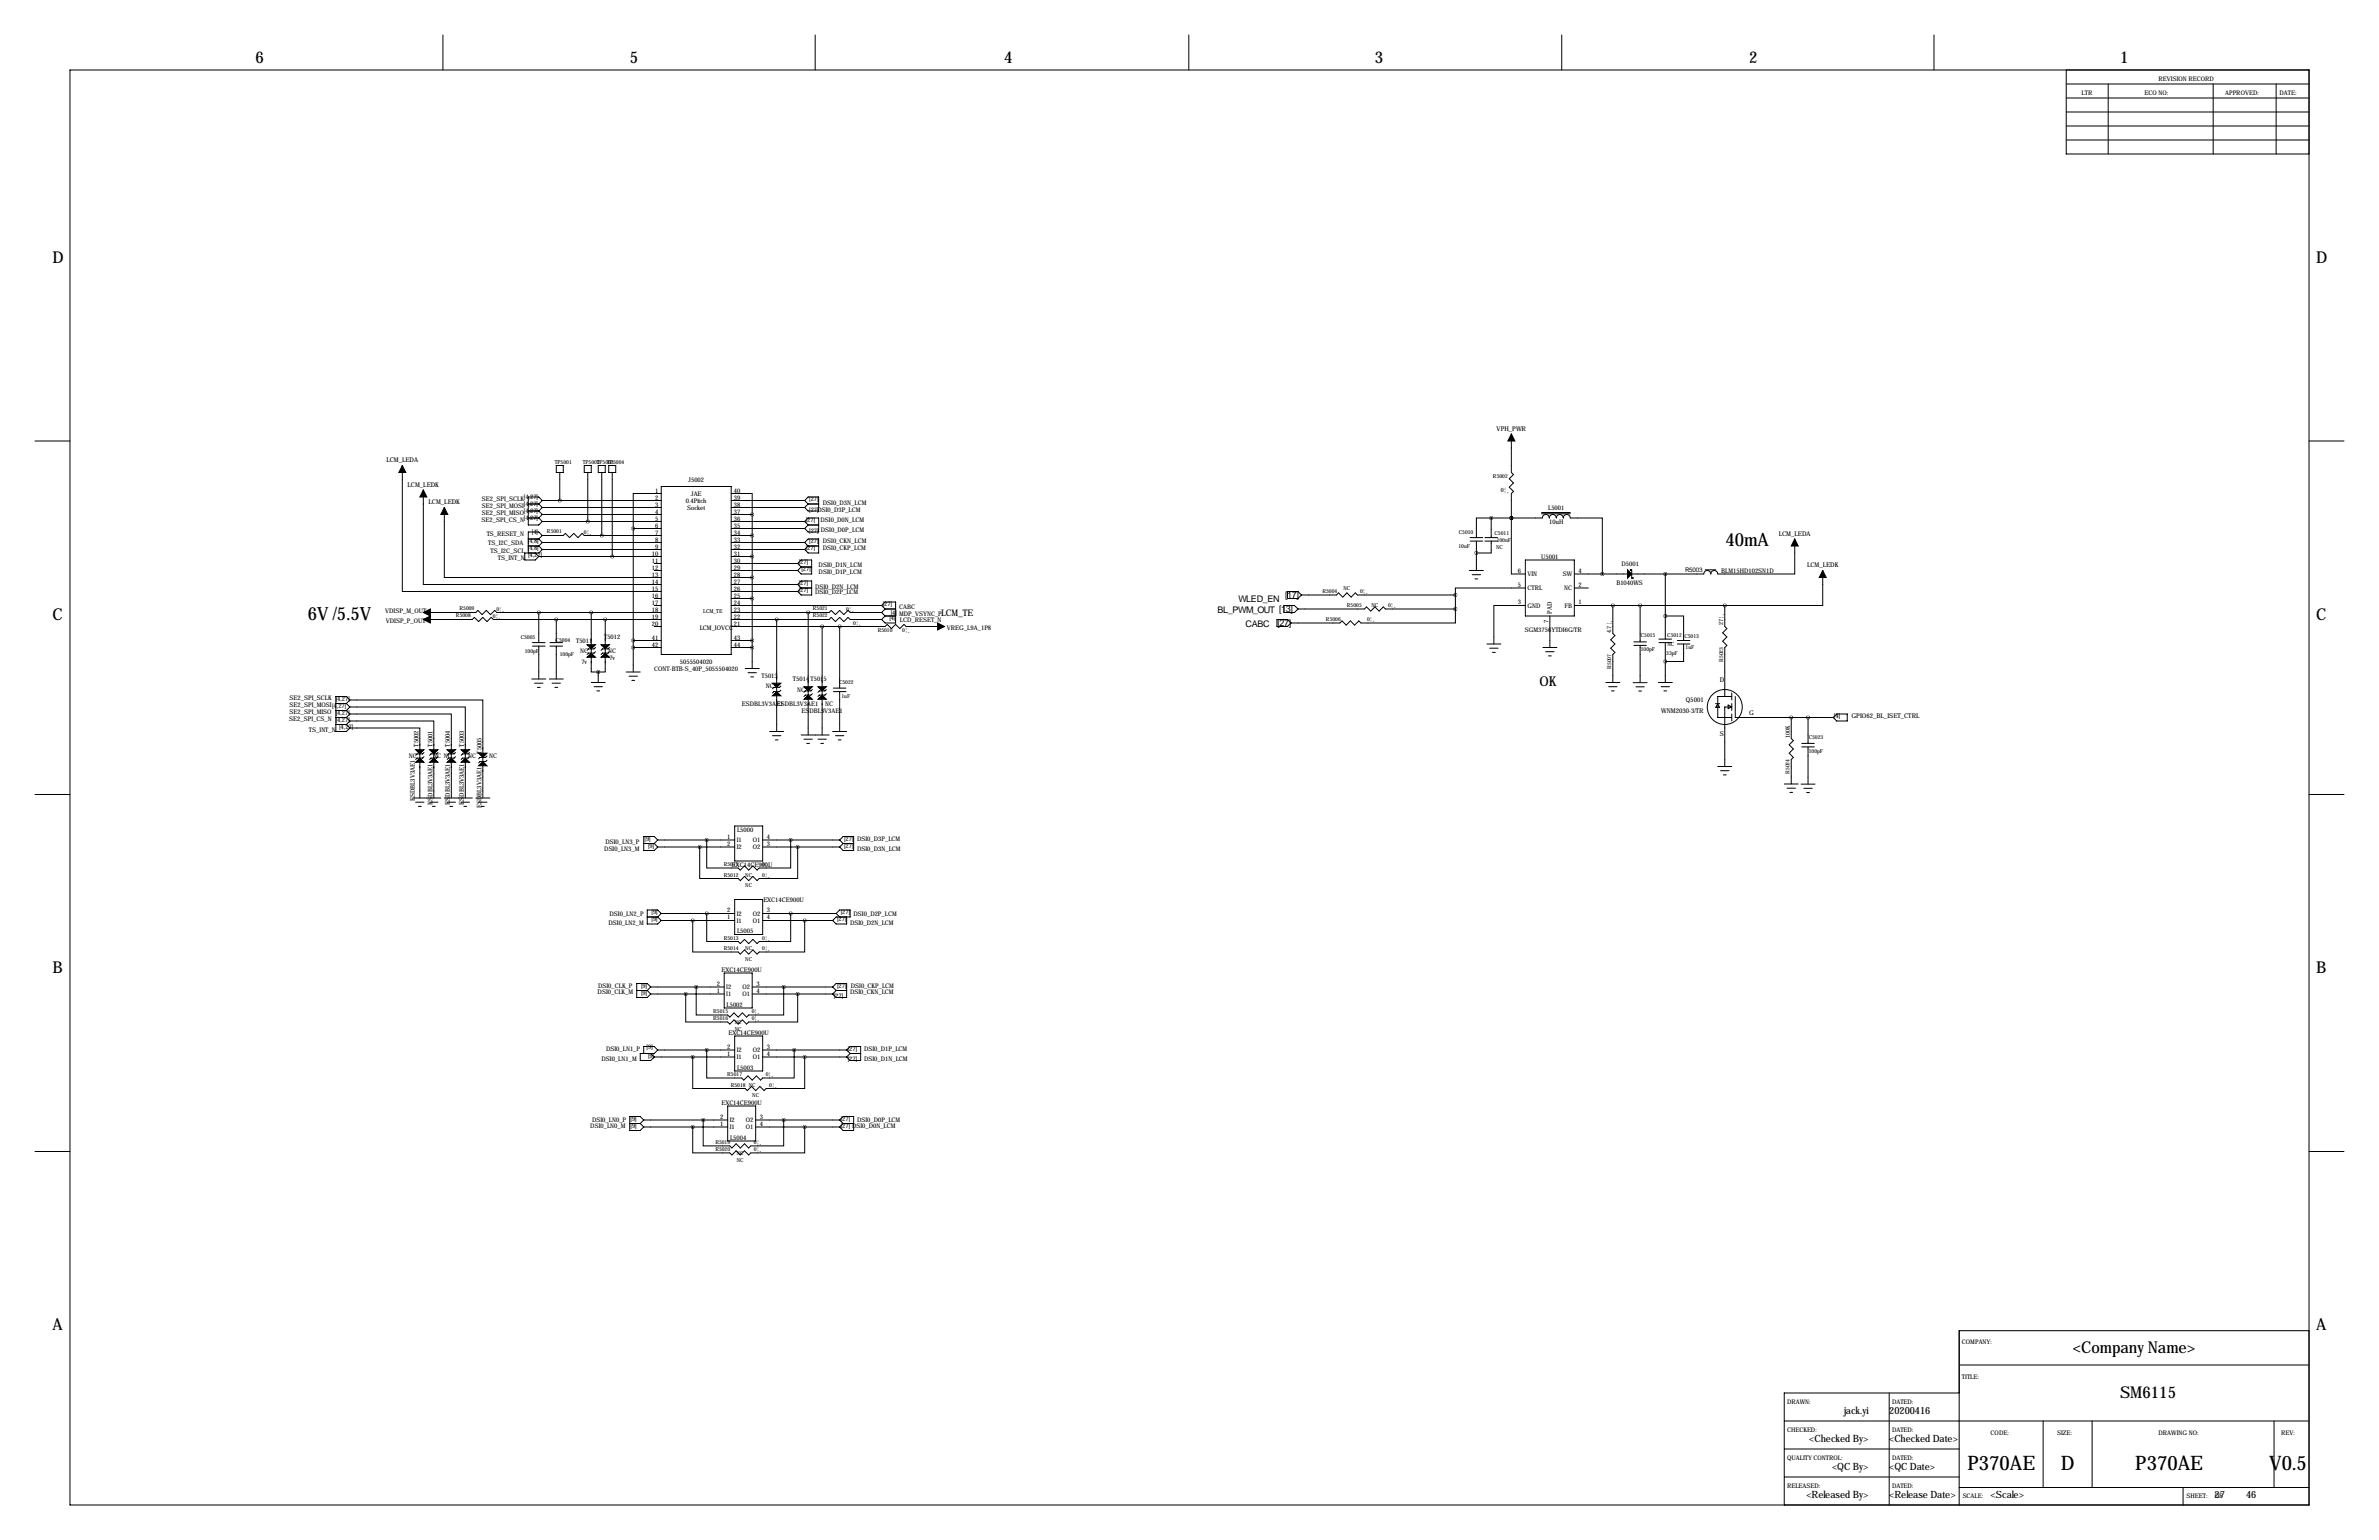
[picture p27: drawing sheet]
<svg xmlns="http://www.w3.org/2000/svg" width="864mm" height="559mm" viewBox="0 0 864 559" stroke-linecap="round" stroke-linejoin="round" font-family="sans-serif">
<defs><g id="words">
<g font-size="7.3">
<text x="714.2" y="533.3">P370AE</text>
<text x="748.1" y="533.3">D</text>
<text x="775.1" y="533.3">P370AE</text>
<text x="823.7" y="533.3">V0.5</text>
</g>
<g font-size="6.6">
<text x="626.3" y="198.2">40mA</text>
<text x="111.8" y="224.8">6V /5.5V</text>
</g>
<g font-size="5.9">
<text x="92.7" y="22.9">6</text>
<text x="228.6" y="22.9">5</text>
<text x="364.5" y="22.9">4</text>
<text x="499.1" y="22.9">3</text>
<text x="635" y="22.9">2</text>
<text x="769.6" y="22.9">1</text>
<text x="19" y="95.2">D</text>
<text x="840.7" y="95.2">D</text>
<text x="19" y="224.8">C</text>
<text x="840.7" y="224.8">C</text>
<text x="19" y="353.1">B</text>
<text x="840.7" y="353.1">B</text>
<text x="19" y="482.6">A</text>
<text x="840.7" y="482.6">A</text>
<text x="752.5" y="490.9">&lt;Company Name&gt;</text>
<text x="769.6" y="507.4">SM6115</text>
</g>
<text font-size="4.9" x="558.8" y="248.9">OK</text>
<g font-size="3.6">
<text x="669.5" y="513">jack.yi</text>
<text x="685.8" y="513">20200416</text>
<text x="656.8" y="523.2">&lt;Checked By&gt;</text>
<text x="685.8" y="523.2">&lt;Checked Date&gt;</text>
<text x="665.1" y="533.3">&lt;QC By&gt;</text>
<text x="685.8" y="533.3">&lt;QC Date&gt;</text>
<text x="655.7" y="543.5">&lt;Released By&gt;</text>
<text x="685.8" y="543.5">&lt;Release Date&gt;</text>
<text x="722.6" y="543.5">&lt;Scale&gt;</text>
<text x="803.9" y="543.5">27</text>
<text x="815.3" y="543.5">46</text>
</g>
<g font-size="3.3">
<text x="449.6" y="218.4">WLED_EN</text>
<text x="466.5" y="216.9">[17]</text>
<text x="341.6" y="223.5">LCM_TE</text>
<text x="442" y="222.3">BL_PWM_OUT [13]</text>
<text x="452.1" y="227.3">CABC</text>
<text x="463.7" y="227">[27]</text>
</g>
<g font-size="2.4">
<text x="543.3" y="156.2">VPH_PWR</text>
<text x="140.3" y="167.6">LCM_LEDA</text>
<text x="148" y="176.5">LCM_LEDK</text>
<text x="155.6" y="182.9">LCM_LEDK</text>
<text x="645.7" y="194.3">LCM_LEDA</text>
<text x="656" y="205.7">LCM_LEDK</text>
<text x="624.3" y="247.4">D</text>
<text x="612" y="254.8">Q5001</text>
<text x="603" y="258.6">WNM2030-3/TR</text>
<text x="635" y="259.6">G</text>
<text x="665.7" y="260.7">[4]</text>
<text x="672.1" y="260.4">GPIO62_BL_ISET_CTRL</text>
<text x="624.3" y="267.2">S</text>
</g>
<g font-size="2.3">
<text x="783.6" y="29.2">REVISION RECORD</text>
<text x="755.6" y="34.3">LTR</text>
<text x="778.5" y="34.3">ECO NO:</text>
<text x="807.7" y="34.3">APPROVED:</text>
<text x="827.5" y="34.3">DATE:</text>
<text x="237.8" y="178.8">1</text>
<text x="249.8" y="174.8">J5002</text>
<text x="250.8" y="179.8">JAE</text>
<text x="266.4" y="178.8">40</text>
<text x="175" y="181.6">SE2_SPI_SCLK[4,27]</text>
<text x="175" y="184.1">SE2_SPI_MOSI[4,27]</text>
<text x="237.8" y="181.4">2</text>
<text x="237.8" y="183.9">3</text>
<text x="249" y="182.4">0.4Pitch</text>
<text x="249.4" y="184.9">Socket</text>
<text x="266.4" y="183.9">38</text>
<text x="266.4" y="181.4">39</text>
<text x="293.8" y="185.7">[27]DSI0_D3P_LCM</text>
<text x="293.8" y="181.9">[27]</text>
<text x="298.7" y="183.1">DSI0_D3N_LCM</text>
<text x="562" y="184.9">L5001</text>
<text x="174.8" y="189.2">SE2_SPI_CS_N[4,27]</text>
<text x="175" y="186.7">SE2_SPI_MISO[4,27]</text>
<text x="237.8" y="186.4">4</text>
<text x="237.8" y="189">5</text>
<text x="237.8" y="191.5">6</text>
<text x="266.4" y="191.5">35</text>
<text x="266.4" y="189">36</text>
<text x="266.4" y="186.4">37</text>
<text x="292.5" y="189.5">[27]</text>
<text x="297.9" y="189.2">DSI0_D0N_LCM</text>
<text x="562.4" y="190">10uH</text>
<text x="176.7" y="194.3">TS_RESET_N</text>
<text x="177.2" y="197.9">TS_I2C_SDA</text>
<text x="191.6" y="197.1">[4,8]</text>
<text x="193.1" y="193.8">[4]</text>
<text x="237.8" y="194.1">7</text>
<text x="237.8" y="196.6">8</text>
<text x="266.4" y="196.6">33</text>
<text x="266.4" y="194.1">34</text>
<text x="293.8" y="197.1">[27]</text>
<text x="293.8" y="193.3">[27] DSI0_D0P_LCM</text>
<text x="298.7" y="196.8">DSI0_CKN_LCM</text>
<text x="178.1" y="200.7">TS_I2C_SCL</text>
<text x="180.7" y="203.2">TS_INT_N</text>
<text x="191.6" y="199.7">[4,8]</text>
<text x="191.7" y="202.2">[4,27]</text>
<text x="236.6" y="201.7">10</text>
<text x="237.8" y="199.1">9</text>
<text x="266.4" y="201.7">31</text>
<text x="266.4" y="199.1">32</text>
<text x="292.5" y="199.7">[27]</text>
<text x="298.7" y="199.4">DSI0_CKP_LCM</text>
<text x="559.4" y="202.7">U5001</text>
<text x="236.6" y="204.2">11</text>
<text x="236.6" y="206.8">12</text>
<text x="236.6" y="209.3">13</text>
<text x="266.4" y="209.3">28</text>
<text x="266.4" y="206.8">29</text>
<text x="266.4" y="204.2">30</text>
<text x="289.9" y="204.7">[27]</text>
<text x="291" y="207.3">[27]</text>
<text x="297.2" y="205.7">DSI0_D1N_LCM</text>
<text x="297.2" y="208.3">DSI0_D1P_LCM</text>
<text x="551" y="207.8">6</text>
<text x="554.5" y="209">VIN</text>
<text x="567.3" y="209">SW</text>
<text x="573" y="207.8">4</text>
<text x="588.7" y="205.2">D5001</text>
<text x="611.8" y="207.5">R5003</text>
<text x="624.8" y="207.8">BLM15HD102SN1D</text>
<text x="236.6" y="211.8">14</text>
<text x="236.6" y="214.4">15</text>
<text x="266.4" y="214.4">26</text>
<text x="266.4" y="211.8">27</text>
<text x="289.9" y="214.9">[27]</text>
<text x="289.9" y="212.4">[27]</text>
<text x="295.9" y="215.7">DSI0_D2P_LCM</text>
<text x="295.9" y="213.6">DSI0_D2N_LCM</text>
<text x="551" y="212.9">5</text>
<text x="554.5" y="214.1">CTRL</text>
<text x="567.8" y="214.1">NC</text>
<text x="573" y="212.9">2</text>
<text x="586.8" y="212.1">B1040WS</text>
<text x="236.6" y="216.9">16</text>
<text x="236.6" y="219.5">17</text>
<text x="236.6" y="222">18</text>
<text x="266.4" y="222">23</text>
<text x="266.4" y="219.5">24</text>
<text x="266.4" y="216.9">25</text>
<text x="320.4" y="220">[27]</text>
<text x="326.4" y="221">CABC</text>
<text x="551" y="219.2">3</text>
<text x="554.5" y="220.5">GND</text>
<text x="568" y="220.5">FB</text>
<text x="573" y="219.2">1</text>
<text x="139.9" y="222.3">VDISP_M_OUT</text>
<text x="140.1" y="226.1">VDISP_P_OUT</text>
<text x="236.6" y="224.5">19</text>
<text x="236.6" y="227.1">20</text>
<text x="266.4" y="227.1">21</text>
<text x="266.4" y="224.5">22</text>
<text x="322.9" y="225.1">[4]</text>
<text x="323.4" y="223.3">[4] MDP_VSYNC_P</text>
<text x="326.6" y="225.6">LCD_RESET_N</text>
<text x="562.1" y="226.2" transform="rotate(-90 562.1 226.2)">7</text>
<text x="563.4" y="222.8" transform="rotate(-90 563.4 222.8)">PAD</text>
<text x="209.1" y="233.2">T5011</text>
<text x="219.3" y="231.9">T5012</text>
<text x="236.6" y="232.2">41</text>
<text x="254" y="228.6">LCM_IOVCC</text>
<text x="266.4" y="232.2">43</text>
<text x="343.8" y="228.6">VREG_L9A_1P8</text>
<text x="553.5" y="229.4">SGM3756YTDI6G/TR</text>
<text x="210.6" y="237">NC</text>
<text x="220.8" y="237">NC</text>
<text x="221.2" y="239.5">7v</text>
<text x="236.6" y="234.7">42</text>
<text x="266.4" y="234.7">44</text>
<text x="211" y="240.8">7v</text>
<text x="237.5" y="243.3">CONT-BTB-S_40P_5055504020</text>
<text x="246.8" y="240.8">5055504020</text>
<text x="276.4" y="245.9">T5013</text>
<text x="278" y="249.7">NC</text>
<text x="287.9" y="247.1">T5014</text>
<text x="289.4" y="251">NC</text>
<text x="294.2" y="247.1">T5015</text>
<text x="105.1" y="254">SE2_SPI_SCLK [4,27]</text>
<text x="105.1" y="256.5">SE2_SPI_MOSI[4,27]</text>
<text x="269.3" y="256">ESDBL3V3AE1</text>
<text x="282" y="256">ESDBL3V3AE1</text>
<text x="299.5" y="256">NC</text>
<text x="105" y="261.6">SE2_SPI_CS_N [4,27]</text>
<text x="105.1" y="259.1">SE2_SPI_MISO [4,27]</text>
<text x="290.9" y="258.6">ESDBL3V3AE1</text>
<text x="112.2" y="265.4">TS_INT_N</text>
<text x="123.1" y="264.4">[4,27]</text>
<text x="148.4" y="275.1">NC</text>
<text x="151.9" y="270.9" transform="rotate(-90 151.9 270.9)">T5002</text>
<text x="157" y="270.9" transform="rotate(-90 157 270.9)">T5001</text>
<text x="157.3" y="275.1">NC NC</text>
<text x="163.3" y="270.9" transform="rotate(-90 163.3 270.9)">T5004</text>
<text x="168.4" y="270.9" transform="rotate(-90 168.4 270.9)">T5003</text>
<text x="170" y="275.1">NC</text>
<text x="174.8" y="273.5" transform="rotate(-90 174.8 273.5)">T5005</text>
<text x="177.6" y="275.1">NC</text>
<text x="150.6" y="290.7" transform="rotate(-90 150.6 290.7)">ESDBL3V3AE1</text>
<text x="157" y="292" transform="rotate(-90 157 292)">ESDBL3V3AE1</text>
<text x="163.3" y="292" transform="rotate(-90 163.3 292)">ESDBL3V3AE1</text>
<text x="168.4" y="292" transform="rotate(-90 168.4 292)">ESDBL3V3AE1</text>
<text x="174.8" y="293.3" transform="rotate(-90 174.8 293.3)">ESDBL3V3AE1</text>
<text x="234" y="305.1">[9]</text>
<text x="264" y="304.3">1</text>
<text x="267.5" y="305.6">I1</text>
<text x="267.5" y="301.8">L5000</text>
<text x="273.3" y="305.6">O1</text>
<text x="278.4" y="304.3">4</text>
<text x="306.5" y="305.1">[27]</text>
<text x="311.1" y="305.1">DSI0_D3P_LCM</text>
<text x="219.4" y="308.9">DSI0_LN3_M</text>
<text x="219.8" y="306.3">DSI0_LN3_P</text>
<text x="235.3" y="307.6">[9]</text>
<text x="264" y="306.8">2</text>
<text x="267.5" y="308.1">I2</text>
<text x="273.3" y="308.1">O2</text>
<text x="278.4" y="306.8">3</text>
<text x="306.5" y="307.6">[27]</text>
<text x="311.1" y="308.9">DSI0_D3N_LCM</text>
<text x="265.7" y="314.5">EXC14CE900U</text>
<text x="277.1" y="327.2">EXC14CE900U</text>
<text x="220.9" y="335.5">DSI0_LN2_M</text>
<text x="221.3" y="332.5">DSI0_LN2_P</text>
<text x="236.5" y="331.7">[9]</text>
<text x="236.5" y="334.3">[9]</text>
<text x="264" y="333.5">1</text>
<text x="264" y="331">2</text>
<text x="267.5" y="334.8">I1</text>
<text x="267.5" y="332.2">I2</text>
<text x="273.3" y="332.2">O2</text>
<text x="273.3" y="334.8">O1</text>
<text x="278.4" y="331">3</text>
<text x="278.4" y="333.5">4</text>
<text x="303.9" y="334.3">[27]</text>
<text x="305.2" y="331.7">[27]</text>
<text x="308.6" y="335.5">DSI0_D2N_LCM</text>
<text x="309.9" y="332.5">DSI0_D2P_LCM</text>
<text x="267.5" y="338.6">L5005</text>
<text x="261.9" y="352.6">EXC14CE900U</text>
<text x="217.1" y="358.7">DSI0_CLK_P</text>
<text x="232.7" y="358.4">[9]</text>
<text x="260.2" y="357.6">2</text>
<text x="263.7" y="358.9">I2</text>
<text x="269.5" y="358.9">O2</text>
<text x="274.6" y="357.6">3</text>
<text x="303.9" y="358.4">[27]</text>
<text x="308.9" y="358.7">DSI0_CKP_LCM</text>
<text x="217" y="360.7">DSI0_CLK_M</text>
<text x="232.7" y="360.9">[9]</text>
<text x="260.2" y="360.2">1</text>
<text x="263.7" y="361.4">I1</text>
<text x="263.7" y="365.3">L5002</text>
<text x="269.5" y="361.4">O1</text>
<text x="274.6" y="360.2">4</text>
<text x="302.6" y="362.2">[27]</text>
<text x="308.6" y="360.7">DSI0_CKN_LCM</text>
<text x="264.4" y="375.4">EXC14CE900U</text>
<text x="220" y="381.3">DSI0_LN1_P</text>
<text x="234.7" y="380.8">[9]</text>
<text x="235.3" y="383.8">[9]</text>
<text x="264" y="383">1</text>
<text x="264" y="380.5">2</text>
<text x="267.5" y="381.8">I2</text>
<text x="273.3" y="381.8">O2</text>
<text x="278.4" y="380.5">3</text>
<text x="278.4" y="383">4</text>
<text x="307.7" y="381.3">[27]</text>
<text x="313.7" y="381.3">DSI0_D1P_LCM</text>
<text x="218.4" y="385.1">DSI0_LN1_M</text>
<text x="267.5" y="384.3">I1</text>
<text x="267.5" y="388.1">L5003</text>
<text x="273.3" y="384.3">O1</text>
<text x="307.7" y="385.1">[27]</text>
<text x="313.7" y="385.1">DSI0_D1N_LCM</text>
<text x="261.9" y="400.8">EXC14CE900U</text>
<text x="214.9" y="407.2">DSI0_LN0_P</text>
<text x="228.9" y="406.7">[9]</text>
<text x="261.4" y="405.9">2</text>
<text x="264.9" y="407.2">I2</text>
<text x="270.8" y="407.2">O2</text>
<text x="275.8" y="405.9">3</text>
<text x="305.2" y="406.7">[27]</text>
<text x="311.1" y="407.2">DSI0_D0P_LCM</text>
<text x="214.3" y="409.5">DSI0_LN0_M</text>
<text x="228.9" y="409.2">[9]</text>
<text x="261.4" y="408.4">1</text>
<text x="264.9" y="409.7">I1</text>
<text x="265" y="413.5">L5004</text>
<text x="270.8" y="409.7">O1</text>
<text x="275.8" y="408.4">4</text>
<text x="305.2" y="409.2">[27] DSI0_D0N_LCM</text>
<text x="712.2" y="487.7">COMPANY:</text>
<text x="712.2" y="500.4">TITLE:</text>
<text x="648.7" y="509.3">DRAWN:</text>
<text x="686.8" y="509.3">DATED:</text>
<text x="648.7" y="519.4">CHECKED:</text>
<text x="686.8" y="519.4">DATED:</text>
<text x="722.6" y="520.7">CODE:</text>
<text x="746.8" y="520.7">SIZE:</text>
<text x="783.6" y="520.7">DRAWING NO:</text>
<text x="828" y="520.7">REV:</text>
<text x="648.7" y="529.6">QUALITY CONTROL:</text>
<text x="686.8" y="529.6">DATED:</text>
<text x="648.7" y="539.8">RELEASED:</text>
<text x="686.8" y="539.8">DATED:</text>
<text x="712.5" y="543.6">SCALE:</text>
<text x="793.7" y="543.6">SHEET:</text>
<text x="804" y="543.6">OF</text>
</g>
<g font-size="2.1">
<text x="544.8" y="178.5">0¦¸</text>
<text x="625.6" y="226.9" transform="rotate(-90 625.6 226.9)">27¦¸</text>
<text x="584.9" y="229.7" transform="rotate(-90 584.9 229.7)">4.7¦¸</text>
<text x="649.7" y="267.7" transform="rotate(-90 649.7 267.7)">100K</text>
</g>
<g font-size="2">
<text x="201.4" y="168.3">TP5001</text>
<text x="211.5" y="168.3">TP5002</text>
<text x="216.6" y="168.3">TP5003</text>
<text x="220.4" y="168.3">TP5004</text>
<text x="542" y="173.4">R5002</text>
<text x="198.5" y="193.4">R5001</text>
<text x="212" y="193.7">0¦¸</text>
<text x="529.6" y="193.7">C5010</text>
<text x="542.5" y="194.1">C5011</text>
<text x="543.3" y="196.6">100nF</text>
<text x="529.4" y="198.8">10uF</text>
<text x="543.2" y="199.1">NC</text>
<text x="480.1" y="215.3">R5004</text>
<text x="487.7" y="214">NC</text>
<text x="493.8" y="215.3">0¦¸</text>
<text x="166.8" y="221.4">R5009</text>
<text x="180.2" y="221.6">0¦¸</text>
<text x="295.1" y="221.4">R5021</text>
<text x="307.2" y="221.6">0¦¸</text>
<text x="488.9" y="220.4">R5005</text>
<text x="497.9" y="220.4">NC</text>
<text x="503.9" y="220.4">0¦¸</text>
<text x="165.5" y="223.9">R5008</text>
<text x="178.9" y="224.2">0¦¸</text>
<text x="255.3" y="222.3">LCM_TE</text>
<text x="295.1" y="223.9">R5022</text>
<text x="309.7" y="226.7">0¦¸</text>
<text x="481.3" y="225.4">R5006</text>
<text x="496.3" y="225.4">0¦¸</text>
<text x="189" y="231.8">C5005</text>
<text x="201.7" y="233.1">C5004</text>
<text x="318.6" y="229.3">R5010</text>
<text x="327.5" y="229.3">0¦¸</text>
<text x="595.6" y="231.1">C5015</text>
<text x="605.2" y="231.3">C5012</text>
<text x="611.5" y="231.5">C5013</text>
<text x="190.5" y="236.9">100pF</text>
<text x="203.2" y="238.1">100pF</text>
<text x="595.6" y="236.2">100pF</text>
<text x="604.9" y="237.6">33pF</text>
<text x="605.3" y="234.5">NC</text>
<text x="611.9" y="235.6">1uF</text>
<text x="584.9" y="242.7" transform="rotate(-90 584.9 242.7)">R5007</text>
<text x="625.5" y="240.2" transform="rotate(-90 625.5 240.2)">R5023</text>
<text x="304.6" y="248.3">C5022</text>
<text x="305.5" y="253.4">1uF</text>
<text x="656.6" y="268">C5023</text>
<text x="656.6" y="273.1">100pF</text>
<text x="649.6" y="280.8" transform="rotate(-90 649.6 280.8)">R5024</text>
<text x="262.7" y="314.3">R5011</text>
<text x="276.7" y="314.3">0¦¸</text>
<text x="262.7" y="318.2">R5012</text>
<text x="270.5" y="322">NC</text>
<text x="270.5" y="318.2">NC</text>
<text x="276.7" y="318.2">0¦¸</text>
<text x="262.7" y="341">R5013</text>
<text x="276.7" y="341">0¦¸</text>
<text x="262.7" y="344.8">R5014</text>
<text x="270.5" y="344.8">NC</text>
<text x="276.7" y="344.8">0¦¸</text>
<text x="270.5" y="348.6">NC</text>
<text x="258.9" y="370.2">R5016</text>
<text x="258.9" y="367.7">R5015</text>
<text x="266.7" y="371.5">NC</text>
<text x="272.9" y="370.2">0¦¸</text>
<text x="272.9" y="367.7">0¦¸</text>
<text x="266.7" y="374">NC</text>
<text x="264" y="390.5">R5017</text>
<text x="265.3" y="394.4">R5018 NC</text>
<text x="278" y="390.5">0¦¸</text>
<text x="279.3" y="394.4">0¦¸</text>
<text x="273.1" y="398.2">NC</text>
<text x="259.7" y="417.7">R5020</text>
<text x="259.7" y="415.2">R5019</text>
<text x="267.5" y="419">NC</text>
<text x="273.7" y="417.7">0¦¸</text>
<text x="273.7" y="415.2">0¦¸</text>
<text x="267.5" y="421.5">NC</text>
</g>
</g></defs>
<g fill="none" stroke="#000" stroke-width=".36">
<path d="M160.8 12.7v12.7M295.9 12.7v12.7M431.5 12.7v12.7M566.9 12.7v12.7M702.1 12.7v12.7M25.4 25.4h812.8v520.7h-812.8zM750.1 25.4v30.5h88.1M750.1 35.6h88.1M750.1 30.5h88.1M765.3 30.5v25.4M803.4 30.5v25.4M826.3 30.5v25.4"/>
<path d="M750.1 50.8h88.1M750.1 45.7h88.1M750.1 40.6h88.1M548.6 157.5v13.9l.8 .8-1.5 1.5 1.5 1.6-1.5 1.5 1.5 1.5-.8 .8v29.2h5.1M12.7 160h12.7M146 168.9v45.7h94M153.7 177.8v34.3h86.3M201.9 168.9h2.6v2.5h-2.6zM203.2 171.4v10.2M212.1 168.9h2.5v2.5h-2.5zM213.4 171.4v17.8M217.2 168.9h2.5v2.5h-2.5z"/>
<path d="M218.4 171.4v22.9M221 168.9h2.5v2.5h-2.5zM222.2 171.4v30.5M240 179.1h-10.1v12.7M240 176.5h25.4v61h-25.4zM265.4 179.1h7.6v7.6M838.2 160h12.7M161.3 184.1v25.5h78.7M191.8 188h3.8M191.8 182.9h3.8M191.8 185.4h3.8M191.8 198.1h3.8"/>
<path d="M191.8 195.6h3.8M195.6 195.6l1.2 1.2M195.6 198.1l1.2 1.3M195.6 182.9l1.2 1.2M195.6 185.4l1.2 1.3M195.6 188l1.2 1.2M196.8 181.6h43.2M196.8 184.1h43.2M196.8 186.7h43.2M196.8 189.2h43.2M196.8 194.3h7.7l.7-.8 1.6 1.6 1.5-1.6 1.5 1.6 1.5-1.6 .8 .8h27.9M196.8 196.8h43.2"/>
<path d="M196.8 199.4h43.2M196.8 199.4l-1.2 1.3h-5.1v2.5h3.8l1.3-1.3M196.8 181.6l-1.2-1.3h-3.8v10.2h3.8l1.2-1.3M196.8 196.8l-1.2 1.3M196.8 194.3l-1.2-1.3h-3.8v7.7M196.8 181.6l-1.2 1.3M196.8 184.1l-1.2 1.3M196.8 186.7l-1.2 1.3M196.8 194.3l-1.2 1.3M229.9 191.8h10.1M229.9 191.8v52M265.4 181.6h26.7"/>
<path d="M265.4 184.1h26.7M265.4 186.7h7.6M265.4 189.2h26.7M265.4 191.8h26.7M265.4 194.3h7.6M265.4 196.8h26.7M265.4 199.4h26.7M273 186.7v55.9M292.1 189.2l1.3-1.2h3.8v5h-3.8l-1.3-1.2M292.1 181.6l1.3-1.3h3.8v5.1h-3.8l-1.3-1.3M292.1 196.8l1.3-1.2h3.8v5.1h-3.8l-1.3-1.3M292.1 181.6l1.3 1.3"/>
<path d="M292.1 196.8l1.3 1.3M292.1 189.2l1.3 1.3M293.4 182.9l-1.3 1.2M293.4 182.9h3.8M293.4 198.1h3.8M293.4 198.1l-1.3 1.3M293.4 190.5h3.8M293.4 190.5l-1.3 1.3M533.7 195.1h4.5M533.7 196.3h4.5M535.9 196.3v10.7M539 195.1h4.6"/>
<path d="M539 196.3h4.6M541.3 188h18.6a1.27 1.27 0 0 1 1.2-1.3 1.27 1.27 0 0 1 1.3 1.3 1.27 1.27 0 0 1 1.3-1.3 1.27 1.27 0 0 1 1.2 1.3 1.27 1.27 0 0 1 1.3-1.3 1.27 1.27 0 0 1 1.3 1.3 1.27 1.27 0 0 1 1.3-1.3 1.27 1.27 0 0 1 1.2 1.3h11.7v20.3M541.3 188h-5.4v7.1M541.3 196.3v4.4h-5.4M541.3 188v7.1M548.6 188h.1M559.6 186.4h10.4M559.6 186h10.4M651.5 195.6v12.7h-27.9a1.27 1.27 0 0 0-1.3-1.3 1.27 1.27 0 0 0-1.3 1.3 1.27 1.27 0 0 0-1.2-1.3 1.27 1.27 0 0 0-1.3 1.3h-47M194.3 200.7l1.3 1.2M195.6 201.9h44.4M237.5 204.5h2.5"/>
<path d="M237.5 207h2.5M237.5 217.2h2.5M237.5 219.7h2.5M265.4 201.9h7.6M265.4 204.5h24.2M265.4 207h24.2M265.4 209.6h7.6M265.4 212.1h24.2M265.4 214.6h24.2M265.4 217.2h7.6M265.4 219.7h54.6M289.6 212.1l1.2-1.3h3.8v5.1h-3.8l-1.2-1.3"/>
<path d="M289.6 204.5l1.2-1.3h3.8v5.1h-3.8l-1.2-1.3M289.6 212.1l1.2 1.3M289.6 204.5l1.2 1.2M290.8 213.4h3.8M290.8 213.4l-1.2 1.2M290.8 205.7h3.8M290.8 205.7l-1.2 1.3M320 219.7l1.3-1.3h3.8v7.7h-3.8l-1.3-1.3M320 219.7l1.3 1.3M466.1 219.7h3.8l1.3 1.3-1.3 1.2h-3.8zM467.4 214.6h3.8l1.2 1.3-1.2 1.3h-3.8zM472.4 215.9h12.7l.8-.8 1.5 1.6 1.5-1.6 1.6 1.6 1.5-1.6 .8 .8h35.5"/>
<path d="M528.3 215.9v5.1M533.4 207h5.1M534.4 208.5h3.1M535.4 210.1h1M553.7 213.4h-25.4v2.5M553.7 219.7h-11.4v14M553.7 203.2h17.8v20.3h-17.8zM571.5 219.7h54.6M571.5 213.4h5.1M585.5 219.7v10.2l.7 .7-1.5 1.6 1.5 1.5-1.5 1.5 1.5 1.5-.7 .8v10.1M591.8 207v-.2h.5v3h.5v-.2M595.4 219.7v13.2"/>
<path d="M604.5 208.3v23.6M619 206.8h3.8M626.1 219.7v7.6l.8 .8-1.6 1.5 1.6 1.5-1.6 1.6 1.6 1.5-.8 .7v17.8M661.7 207v12.7h-35.6M153.7 222.2h19l.8-.7 1.5 1.5 1.5-1.5 1.6 1.5 1.5-1.5 .7 .7h59.7M153.7 224.8h17.7l.8-.8 1.5 1.6 1.6-1.6 1.5 1.6 1.5-1.6 .8 .8h60.9M193.3 233.2h4.6M193.3 234.4h4.6M195.6 222.2v11M195.6 234.4v12M199.6 233.2h4.6M199.6 234.4h4.6"/>
<path d="M201.9 224.8v8.4M201.9 234.4v12M214.6 222.2v21.6h2.6M216.2 234.9l-.6 .6h-2l-.5 .5M216.2 236.5l-.6 .5h-2l-.5 .5M219.7 224.8v19h-2.5M221.2 234.9l-.5 .6h-2l-.5 .5M221.2 236.5l-.5 .5h-2l-.5 .5M229.9 232.4h10.1M229.9 234.9h10.1M237.5 227.3h2.5M265.4 232.4h7.6"/>
<path d="M265.4 227.3h55.9l.8-.7 1.5 1.5 1.5-1.5 1.5 1.5 1.6-1.5 .7 .7h14M265.4 224.8h35.6l.8-.8 1.5 1.6 1.5-1.6 1.5 1.6 1.5-1.6 .8 .8h11.4M265.4 222.2h35.6l.8-.7 1.5 1.5 1.5-1.5 1.5 1.5 1.5-1.5 .8 .7h11.4M265.4 234.9h7.6M281.9 224.8v40.6M293.4 222.2v44.5M298.4 227.3v39.4M304.8 227.3v22.4M320 222.2l1.3 1.3M321.3 221h3.8M321.3 223.5h3.8M321.3 221l-1.3 1.2"/>
<path d="M321.3 223.5l-1.3 1.3M463.5 224.8h3.9l1.2 1.3-1.2 1.2h-3.9zM471.2 221h24.1l.8-.8 1.5 1.5 1.5-1.5 1.5 1.5 1.6-1.5 .7 .8h25.4M528.3 221v5.1h-34.3l-.7-.8-1.6 1.5-1.5-1.5-1.5 1.5-1.5-1.5-.8 .8h-17.8M539.8 233.7h5M540.8 235.2h3M541.8 236.7h1M560.1 234.9h5M561.1 236.5h3M562.1 238h1M562.6 223.5v11.4M593.1 234.2h4.6"/>
<path d="M593.1 232.9h4.6M595.4 234.2v13.5M602.2 231.9h4.6M602.2 233.2h4.6M604.5 223.5h6.7v8.9M604.5 233.2v14.4M608.9 233.7h4.6M608.9 232.4h4.6M611.2 233.7v6.3h-6.7M121.9 255.3h3.8M121.9 257.8h3.8M125.7 255.3l1.3 1.2"/>
<path d="M125.7 257.8l1.3 1.3M127 256.5h41.9v33.1M127 259.1h36.8v30.5M127 254h48.3v35.6M127 254l-1.3-1.3h-3.8v12.7h3.8l1.3-1.2M127 256.5l-1.3 1.3M127 259.1l-1.3 1.2M127 254l-1.3 1.3M193 246.4h5.1M194.1 247.9h3M195.1 249.4h1M199.4 246.4h5.1"/>
<path d="M200.4 247.9h3.1M201.4 249.4h1M214.6 247.6h5.1M215.6 249.2h3.1M216.7 250.7h1M217.2 243.8v3.8M227.3 243.8h5.1M228.3 245.4h3.1M229.4 246.9h1M270.5 242.6h5.1M271.5 244.1h3.1M272.5 245.6h1.1"/>
<path d="M283.5 250.4l-.5 .6h-2.1l-.5 .5M283.5 248.9l-.5 .5h-2.1l-.5 .5M294.9 250.2l-.5 .5h-2l-.6 .5M294.9 251.7l-.5 .5h-2l-.6 .5M300 250.2l-.5 .5h-2.1l-.5 .5M300 251.7l-.5 .5h-2.1l-.5 .5M302.5 249.7h4.6M302.5 251h4.6M304.8 251v14.4M582.9 247.6h5.1M583.9 249.2h3.1M585 250.7h1"/>
<path d="M592.8 247.7h5.1M593.9 249.2h3M594.9 250.7h1M602 247.6h5.1M603 249.2h3M604 250.7h1M622.8 255.3h1.5M623.6 255.3l-.7 1.3h1.3l-.6-1.2M628.5 256.5l-1.2 .6v-1.3l1.3 .7h-2.5v21.6M628.6 251.5v2.5M628.6 255.3v2.5M628.6 259.1v2.5"/>
<path d="M628.6 252.7h-5v7.6h5M629.9 252.7v7.6h35.6M666.7 259.1h3.9v2.5h-3.9l-1.2-1.3zM121.9 260.3h3.8M121.9 262.9h3.8M125.7 260.3l1.3 1.3M125.7 262.9l1.3 1.3M127 261.6h30.5v28M127 264.2h25.4v25.4M127 261.6l-1.3 1.3M153.9 273l-.5 .6h-2l-.5 .5M153.9 274.6l-.5 .5h-2l-.5 .5"/>
<path d="M159 273l-.5 .6h-2l-.5 .5M159 274.6l-.5 .5h-2l-.5 .5M165.4 273l-.6 .6h-2l-.5 .5M165.4 274.6l-.6 .5h-2l-.5 .5M170.4 273l-.5 .6h-2l-.5 .5M170.4 274.6l-.5 .5h-2l-.5 .5M176.8 274.3l-.5 .5h-2.1l-.5 .5M176.8 275.8l-.5 .6h-2.1l-.5 .5M279.4 265.4h5.1M280.4 267h3.1M281.4 268.5h1M290.8 266.7h10.2"/>
<path d="M291.8 268.2h3.1M292.9 269.7h1M296.9 268.2h3.1M297.9 269.7h1.1M302.3 265.4h5M303.3 267h3M304.3 268.5h1M623.6 278.1h5M624.6 279.7h3M650.2 260.3v7.7l.8 .7-1.5 1.6 1.5 1.5-1.5 1.5 1.5 1.5-.8 .8v8.9M654 271h4.6M654 269.7h4.6"/>
<path d="M656.3 260.3v9.4M656.3 271v13.5M12.7 288.3h12.7M149.9 289.6h10.1M150.9 291.1h3M151.9 292.6h1M156 291.1h3M157 292.6h1M161.3 289.6h10.1M162.3 291.1h3.1M163.3 292.6h1M167.4 291.1h3"/>
<path d="M168.4 292.6h1M172.7 289.6h5.1M173.7 291.1h3.1M174.8 292.6h1M266.7 299.7h10.2v12.7h-10.2zM625.6 281.2h1M647.7 284.5h5.1M648.7 286h3.1M649.7 287.5h1M653.8 284.5h5.1M654.8 286.1h3.1M655.8 287.6h1"/>
<path d="M838.2 288.3h12.7M233.7 306.1h3.8M237.5 306.1l1.3 1.2M238.8 304.8h27.9M238.8 307.3h27.9M238.8 304.8l-1.3-1.3h-3.8v5.1h3.8l1.3-1.3M238.8 304.8l-1.3 1.3M254 307.3v11.5h14l.7 .7 1.6-1.5 1.5 1.5 1.5-1.5 1.5 1.5 .8-.7h14v-11.5M256.5 304.8v10.2h11.5l.7 .7 1.6-1.5 1.5 1.5 1.5-1.5 1.5 1.5 .8-.7h11.4v-10.2M276.9 304.8h27.9M276.9 307.3h27.9M304.8 304.8l1.3-1.3h3.8v5.1h-3.8l-1.3-1.3"/>
<path d="M304.8 304.8l1.3 1.3M306.1 306.1h3.8M306.1 306.1l-1.3 1.2M234.9 332.7h3.9M238.8 332.7l1.2 1.3M240 334h26.7M240 331.5h26.7M240 331.5l-1.2-1.3h-3.9v5.1h3.9l1.2-1.3M240 331.5l-1.2 1.2M251.5 334v11.4h16.5l.7 .8 1.6-1.5 1.5 1.5 1.5-1.5 1.5 1.5 .8-.8h16.5v-11.4M256.5 331.5v10.1h11.5l.7 .8 1.6-1.5 1.5 1.5 1.5-1.5 1.5 1.5 .8-.8h11.4v-10.1M266.7 326.4h10.2v12.7h-10.2z"/>
<path d="M276.9 334h25.4M276.9 331.5h26.6M303.5 331.5l1.3-1.3h3.8v2.5h-5.1l-1.2 1.3M303.5 331.5l1.3 1.2M307.3 332.7v2.6h-3.8l-1.2-1.3M231.1 359.4h3.8M234.9 359.4l1.3 1.3M236.2 358.1l-1.3 1.3M236.2 358.1h26.7M236.2 358.1l-1.3-1.2h-3.8v5h3.8l1.3-1.2M252.7 358.1v10.2h11.5l.7 .8 1.5-1.6 1.6 1.6 1.5-1.6 1.5 1.6 .8-.8h12.7v-10.2M262.9 353.1h10.1v12.7h-10.1z"/>
<path d="M273 358.1h29.3M302.3 358.1l1.2-1.2h3.8v5h-3.8l-1.2-1.2M302.3 358.1l1.2 1.3M303.5 359.4h3.8M303.5 359.4l-1.2 1.3M236.2 360.7h26.7M248.9 360.7v10.1h15.3l.7 .8 1.5-1.5 1.6 1.5 1.5-1.5 1.5 1.5 .8-.8h17.8v-10.1M266.7 375.9h10.2v12.7h-10.2zM273 360.7h29.3M236.2 382.3l1.3 1.2M237.5 383.5h29.2M238.8 381l-1.3 1.3h-5.1v2.5h3.8l1.3-1.3"/>
<path d="M238.8 381h27.9M238.8 381l-1.3-1.3h-3.8v2.6M251.5 383.5v11.5h19l.8 .7 1.5-1.5 1.5 1.5 1.5-1.5 1.6 1.5 .7-.7h14v-11.5M256.5 381v10.2h12.7l.8 .7 1.5-1.5 1.5 1.5 1.6-1.5 1.5 1.5 .8-.7h11.4v-10.2M276.9 383.5h30.4M276.9 381h30.4M307.3 381l1.3-1.3h3.8v5.1h-3.8l-1.3-1.3M307.3 381l1.3 1.3M308.6 382.3l-1.3 1.2M308.6 382.3h3.8M12.7 417.8h12.7M228.6 407.7h3.8"/>
<path d="M232.4 407.7l1.3 1.2M233.7 406.4l-1.3-1.3h-3.8v5.1h3.8l1.3-1.3M233.7 406.4l-1.3 1.3M233.7 408.9h30.5M233.7 406.4h30.5M251.5 408.9v9.4h13.4l.8 .8 1.5-1.5 1.5 1.5 1.6-1.5 1.5 1.5 .7-.8h19.6v-9.4M255.3 406.4v9.4h9.6l.8 .8 1.5-1.6 1.5 1.6 1.6-1.6 1.5 1.6 .7-.8h12v-9.4M264.2 401.3h10.1v12.7h-10.1zM274.3 408.9h17.8M274.3 406.4h30.5M292.1 408.9h12.7M304.8 406.4l1.3-1.3h3.8v5.1h-3.8l-1.3-1.3"/>
<path d="M304.8 406.4l1.3 1.3M306.1 407.7h3.8M306.1 407.7l-1.3 1.2M838.2 417.8h12.7M711.2 495.3h127M838.2 482.9h-127v63.2M647.7 515.6h190.5M685.8 505.5v40.6M711.2 505.5h-63.5v40.6M741.7 515.6v24.2M759.5 515.6v24.2M825.5 515.6v24.2"/>
<path d="M647.7 535.9h63.5M647.7 525.8h63.5M711.2 539.8h127M792.5 539.8v6.3"/>
<circle cx="626.1" cy="256.5" r="6.4"/>
</g>
<g fill="#000" stroke="#000" stroke-width=".36">
<path d="M548.6 157.5l1.3 2.5h-2.5zM146 168.9l1.3 2.5h-2.5zM153.7 177.8l1.2 2.5h-2.5zM161.3 184.1l1.3 2.6h-2.6zM651.5 195.6l1.3 2.5h-2.6zM590.8 206.8l1.5 1.5-1.5 1.5zM661.7 207l1.2 2.6h-2.5zM153.7 222.2l2.5-1.2v2.5zM153.7 224.8l2.5-1.3v2.6zM213.1 233.9h3.1l-1.6 1.6zM213.1 238.5l1.5-1.5 1.6 1.5zM218.2 233.9h3l-1.5 1.6z"/>
<path d="M218.2 238.5l1.5-1.5 1.5 1.5zM340.4 226.1l2.5 1.2-2.5 1.3zM280.4 247.9h3.1l-1.6 1.5zM280.4 252.5l1.5-1.5 1.6 1.5zM291.8 249.2h3.1l-1.5 1.5zM293.4 252.2l1.5 1.5h-3.1zM296.9 249.2h3.1l-1.6 1.5zM296.9 253.7l1.5-1.5 1.6 1.5zM150.9 272h3l-1.5 1.6zM150.9 276.6l1.5-1.5 1.5 1.5zM156 272h3l-1.5 1.6zM156 276.6l1.5-1.5 1.5 1.5z"/>
<path d="M162.3 272h3.1l-1.6 1.6zM162.3 276.6l1.5-1.5 1.6 1.5zM167.4 272h3l-1.5 1.6zM168.9 275.1l1.5 1.5h-3zM173.7 273.3h3.1l-1.5 1.5zM175.3 276.4l1.5 1.5h-3.1z"/>
</g>
<path d="M548.6 188a.05 .05 0 0 0 .1 0 .05 .05 0 0 0-.1 0zM541.3 188a.05 .05 0 0 0 .1 0 .05 .05 0 0 0-.1 0zM604.5 223.5a.05 .05 0 0 0 .1 0 .05 .05 0 0 0-.1 0zM604.5 240a.05 .05 0 0 0 .1 0 .05 .05 0 0 0-.1 0zM604.5 208.3a.05 .05 0 0 0 .1 0 .05 .05 0 0 0-.1 0zM595.3 219.7a.05 .05 0 0 0 .1 0 .05 .05 0 0 0-.1 0zM528.3 221a.05 .05 0 0 0 .1 0 .05 .05 0 0 0-.1 0zM528.3 215.9a.05 .05 0 0 0 .1 0 .05 .05 0 0 0-.1 0zM548.6 188a.05 .05 0 0 0 .1 0 .05 .05 0 0 0-.1 0zM535.9 200.7a.05 .05 0 0 0 .1 0 .05 .05 0 0 0-.1 0zM256.5 331.5a.05 .05 0 0 0 .1 0 .05 .05 0 0 0-.1 0zM287 331.5a.05 .05 0 0 0 .1 0 .05 .05 0 0 0-.1 0zM251.4 334a.05 .05 0 0 0 .1 0 .05 .05 0 0 0-.1 0zM229.8 191.8a.05 .05 0 0 0 .1 0 .05 .05 0 0 0-.1 0zM273 232.4a.05 .05 0 0 0 .1 0 .05 .05 0 0 0-.1 0zM273 235a.05 .05 0 0 0 .1 0 .05 .05 0 0 0-.1 0zM229.8 232.4a.05 .05 0 0 0 .1 0 .05 .05 0 0 0-.1 0zM229.8 235a.05 .05 0 0 0 .1 0 .05 .05 0 0 0-.1 0zM273 217.2a.05 .05 0 0 0 .1 0 .05 .05 0 0 0-.1 0zM273 209.6a.05 .05 0 0 0 .1 0 .05 .05 0 0 0-.1 0zM273 201.9a.05 .05 0 0 0 .1 0 .05 .05 0 0 0-.1 0zM273 194.3a.05 .05 0 0 0 .1 0 .05 .05 0 0 0-.1 0zM273 186.7a.05 .05 0 0 0 .1 0 .05 .05 0 0 0-.1 0zM214.6 222.3a.05 .05 0 0 0 .1 0 .05 .05 0 0 0-.1 0zM219.7 224.8a.05 .05 0 0 0 .1 0 .05 .05 0 0 0-.1 0zM217.1 243.8a.05 .05 0 0 0 .1 0 .05 .05 0 0 0-.1 0zM298.4 227.3a.05 .05 0 0 0 .1 0 .05 .05 0 0 0-.1 0zM293.3 222.3a.05 .05 0 0 0 .1 0 .05 .05 0 0 0-.1 0zM281.9 224.8a.05 .05 0 0 0 .1 0 .05 .05 0 0 0-.1 0zM213.3 189.2a.05 .05 0 0 0 .1 0 .05 .05 0 0 0-.1 0zM222.2 201.9a.05 .05 0 0 0 .1 0 .05 .05 0 0 0-.1 0zM581.6 208.3a.05 .05 0 0 0 .1 0 .05 .05 0 0 0-.1 0zM201.9 224.8a.05 .05 0 0 0 .1 0 .05 .05 0 0 0-.1 0zM195.5 222.3a.05 .05 0 0 0 .1 0 .05 .05 0 0 0-.1 0zM256.5 304.8a.05 .05 0 0 0 .1 0 .05 .05 0 0 0-.1 0zM287 304.8a.05 .05 0 0 0 .1 0 .05 .05 0 0 0-.1 0zM289.5 307.3a.05 .05 0 0 0 .1 0 .05 .05 0 0 0-.1 0zM255.2 406.4a.05 .05 0 0 0 .1 0 .05 .05 0 0 0-.1 0zM251.4 408.9a.05 .05 0 0 0 .1 0 .05 .05 0 0 0-.1 0zM284.4 406.4a.05 .05 0 0 0 .1 0 .05 .05 0 0 0-.1 0zM288.2 381a.05 .05 0 0 0 .1 0 .05 .05 0 0 0-.1 0zM256.5 381a.05 .05 0 0 0 .1 0 .05 .05 0 0 0-.1 0zM251.4 383.5a.05 .05 0 0 0 .1 0 .05 .05 0 0 0-.1 0zM252.7 358.1a.05 .05 0 0 0 .1 0 .05 .05 0 0 0-.1 0zM248.9 360.7a.05 .05 0 0 0 .1 0 .05 .05 0 0 0-.1 0zM284.4 358.1a.05 .05 0 0 0 .1 0 .05 .05 0 0 0-.1 0zM289.5 360.7a.05 .05 0 0 0 .1 0 .05 .05 0 0 0-.1 0zM218.4 194.3a.05 .05 0 0 0 .1 0 .05 .05 0 0 0-.1 0zM626.1 219.7a.05 .05 0 0 0 .1 0 .05 .05 0 0 0-.1 0zM650.2 260.4a.05 .05 0 0 0 .1 0 .05 .05 0 0 0-.1 0zM656.3 260.4a.05 .05 0 0 0 .1 0 .05 .05 0 0 0-.1 0zM585.4 219.7a.05 .05 0 0 0 .1 0 .05 .05 0 0 0-.1 0z" fill="#000" stroke="#000" stroke-width="1.3"/>
<use href="#words"/>
</svg>
